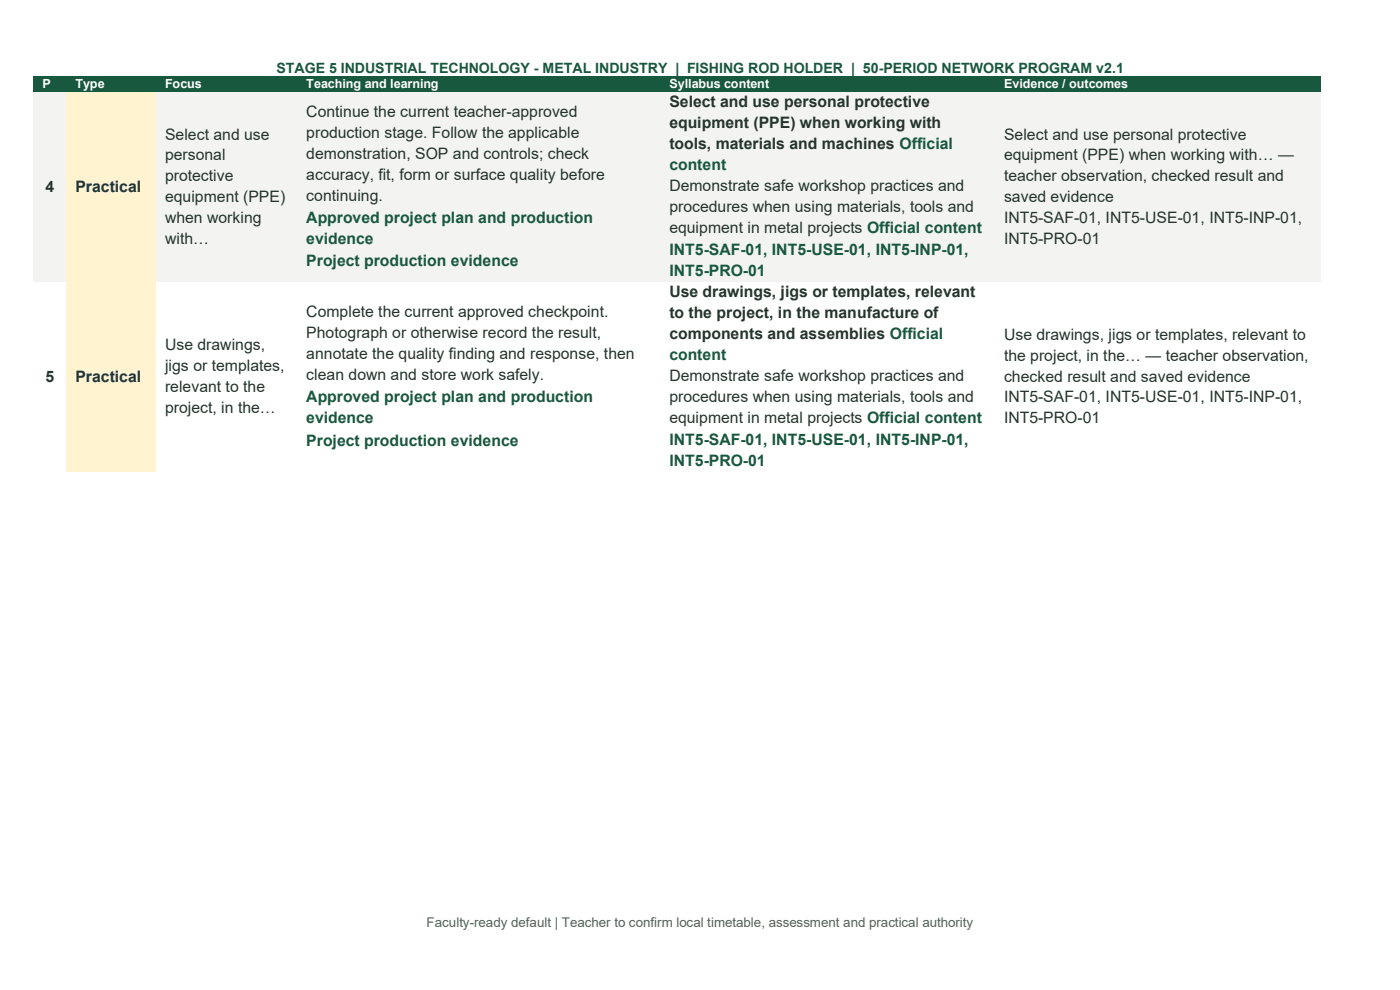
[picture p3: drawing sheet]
<svg xmlns="http://www.w3.org/2000/svg" width="297mm" height="210mm" viewBox="0 0 297 210" stroke-linecap="round" stroke-linejoin="round" font-family="sans-serif">
<defs><g id="words">
<g font-size="3.3" fill="#25342d">
<text x="142" y="22.8">Select and use personal protective</text>
<text x="35" y="29.6">Select and use</text>
<text x="65" y="24.8">Continue the current teacher-approved</text>
<text x="65" y="29.3">production stage. Follow the applicable</text>
<text x="142" y="27.2">equipment (PPE) when working with</text>
<text x="213" y="29.6">Select and use personal protective</text>
<text x="35" y="34">personal</text>
<text x="65" y="33.7">demonstration, SOP and controls; check</text>
<text x="142" y="31.6">tools, materials and machines Official</text>
<text x="213" y="34">equipment (PPE) when working with… —</text>
<text x="9.7" y="40.7">4</text>
<text x="16" y="40.7">Practical</text>
<text x="35" y="38.5">protective</text>
<text x="65" y="38.1">accuracy, fit, form or surface quality before</text>
<text x="142" y="40.5">Demonstrate safe workshop practices and</text>
<text x="213" y="38.5">teacher observation, checked result and</text>
<text x="35" y="42.9">equipment (PPE)</text>
<text x="35" y="47.3">when working</text>
<text x="65" y="42.6">continuing.</text>
<text x="142" y="45">procedures when using materials, tools and</text>
<text x="213" y="42.9">saved evidence</text>
<text x="213" y="47.3">INT5-SAF-01, INT5-USE-01, INT5-INP-01,</text>
<text x="35" y="51.8">with…</text>
<text x="142" y="49.4">equipment in metal projects Official content</text>
<text x="213" y="51.8">INT5-PRO-01</text>
<text x="142" y="63">Use drawings, jigs or templates, relevant</text>
<text x="65" y="67.3">Complete the current approved checkpoint.</text>
<text x="65" y="71.7">Photograph or otherwise record the result,</text>
<text x="142" y="67.5">to the project, in the manufacture of</text>
<text x="142" y="71.9">components and assemblies Official</text>
<text x="35" y="74.3">Use drawings,</text>
<text x="65" y="76.2">annotate the quality finding and response, then</text>
<text x="213" y="72.1">Use drawings, jigs or templates, relevant to</text>
<text x="213" y="76.5">the project, in the… — teacher observation,</text>
<text x="9.7" y="81">5</text>
<text x="16" y="81">Practical</text>
<text x="35" y="78.7">jigs or templates,</text>
<text x="35" y="83.2">relevant to the</text>
<text x="65" y="80.6">clean down and store work safely.</text>
<text x="142" y="80.7">Demonstrate safe workshop practices and</text>
<text x="213" y="81">checked result and saved evidence</text>
<text x="35" y="87.6">project, in the…</text>
<text x="142" y="85.2">procedures when using materials, tools and</text>
<text x="142" y="89.6">equipment in metal projects Official content</text>
<text x="213" y="85.4">INT5-SAF-01, INT5-USE-01, INT5-INP-01,</text>
<text x="213" y="89.8">INT5-PRO-01</text>
</g>
<g font-size="3.3" fill="#17583f">
<text x="142" y="36.1">content</text>
<text x="65" y="47.3">Approved project plan and production</text>
<text x="65" y="51.8">evidence</text>
<text x="65" y="56.5">Project production evidence</text>
<text x="142" y="54.2">INT5-SAF-01, INT5-USE-01, INT5-INP-01,</text>
<text x="142" y="58.6">INT5-PRO-01</text>
<text x="142" y="76.3">content</text>
<text x="65" y="85.4">Approved project plan and production</text>
<text x="65" y="89.8">evidence</text>
<text x="65" y="94.6">Project production evidence</text>
<text x="142" y="94.4">INT5-SAF-01, INT5-USE-01, INT5-INP-01,</text>
<text x="142" y="98.8">INT5-PRO-01</text>
</g>
<text font-size="3" fill="#17583f" x="58.6" y="15.5">STAGE 5 INDUSTRIAL TECHNOLOGY - METAL INDUSTRY | FISHING ROD HOLDER | 50-PERIOD NETWORK PROGRAM v2.1</text>
<text font-size="2.8" fill="#51645b" x="90.5" y="196.8">Faculty-ready default | Teacher to confirm local timetable, assessment and practical authority</text>
<g font-size="2.7" fill="#fff">
<text x="9" y="18.6">P</text>
<text x="16" y="18.6">Type</text>
<text x="35" y="18.6">Focus</text>
<text x="65" y="18.6">Teaching and learning</text>
<text x="142" y="18.6">Syllabus content</text>
<text x="213" y="18.6">Evidence / outcomes</text>
</g>
</g></defs>
<g fill="#17583f">
<path d="M7.1 16.1h7v3.5h-7z" fill-rule="evenodd"/>
<path d="M9 16.1h3.2v3.5h-3.2z" fill-rule="evenodd"/>
<path d="M14.1 16.1h19v3.5h-19z" fill-rule="evenodd"/>
<path d="M16 16.1h15.2v3.5h-15.2z" fill-rule="evenodd"/>
<path d="M33.1 16.1h30v3.5h-30z" fill-rule="evenodd"/>
<path d="M35 16.1h26.2v3.5h-26.2z" fill-rule="evenodd"/>
<path d="M63.1 16.1h77v3.5h-77z" fill-rule="evenodd"/>
<path d="M65 16.1h73.2v3.5h-73.2z" fill-rule="evenodd"/>
<path d="M140.1 16.1h71v3.5h-71z" fill-rule="evenodd"/>
<path d="M142 16.1h67.2v3.5h-67.2z" fill-rule="evenodd"/>
<path d="M211.1 16.1h69v3.5h-69z" fill-rule="evenodd"/>
<path d="M213 16.1h65.2v3.5h-65.2z" fill-rule="evenodd"/>
</g>
<g fill="#f3f4f2">
<path d="M7.1 19.6h7v40.3h-7z" fill-rule="evenodd"/>
<path d="M9 37.6h3.2v4.4h-3.2z" fill-rule="evenodd"/>
</g>
<g fill="#fff4cf">
<path d="M14.1 19.6h19v40.3h-19z" fill-rule="evenodd"/>
<path d="M16 37.6h15.2v4.4h-15.2z" fill-rule="evenodd"/>
</g>
<g fill="#f3f4f2">
<path d="M33.1 19.6h30v40.3h-30z" fill-rule="evenodd"/>
<path d="M35 26.5h26.2v4.4h-26.2z" fill-rule="evenodd"/>
<path d="M35 30.9h26.2v4.5h-26.2z" fill-rule="evenodd"/>
<path d="M35 35.4h26.2v4.4h-26.2z" fill-rule="evenodd"/>
<path d="M35 39.8h26.2v4.4h-26.2z" fill-rule="evenodd"/>
<path d="M35 44.2h26.2v4.4h-26.2z" fill-rule="evenodd"/>
<path d="M35 48.6h26.2v4.5h-26.2z" fill-rule="evenodd"/>
<path d="M63.1 19.6h77v40.3h-77z" fill-rule="evenodd"/>
<path d="M65 21.7h73.2v4.4h-73.2z" fill-rule="evenodd"/>
<path d="M65 26.1h73.2v4.5h-73.2z" fill-rule="evenodd"/>
<path d="M65 30.6h73.2v4.4h-73.2z" fill-rule="evenodd"/>
<path d="M65 35h73.2v4.4h-73.2z" fill-rule="evenodd"/>
<path d="M65 39.4h73.2v4.5h-73.2z" fill-rule="evenodd"/>
<path d="M65 43.9h73.2v4.7h-73.2z" fill-rule="evenodd"/>
<path d="M65 48.6h73.2v4.5h-73.2z" fill-rule="evenodd"/>
<path d="M65 53.1h73.2v4.7h-73.2z" fill-rule="evenodd"/>
<path d="M140.1 19.6h71v40.3h-71z" fill-rule="evenodd"/>
<path d="M142 19.6h67.2v4.5h-67.2z" fill-rule="evenodd"/>
<path d="M142 24.1h67.2v4.4h-67.2z" fill-rule="evenodd"/>
<path d="M142 28.5h67.2v4.4h-67.2z" fill-rule="evenodd"/>
<path d="M142 32.9h67.2v4.5h-67.2z" fill-rule="evenodd"/>
<path d="M142 37.4h67.2v4.4h-67.2z" fill-rule="evenodd"/>
<path d="M142 41.8h67.2v4.4h-67.2z" fill-rule="evenodd"/>
<path d="M142 46.2h67.2v4.5h-67.2z" fill-rule="evenodd"/>
<path d="M142 50.7h67.2v4.8h-67.2z" fill-rule="evenodd"/>
<path d="M142 55.5h67.2v4.4h-67.2z" fill-rule="evenodd"/>
<path d="M211.1 19.6h69v40.3h-69z" fill-rule="evenodd"/>
<path d="M213 26.5h65.2v4.4h-65.2z" fill-rule="evenodd"/>
<path d="M213 30.9h65.2v4.5h-65.2z" fill-rule="evenodd"/>
<path d="M213 35.4h65.2v4.4h-65.2z" fill-rule="evenodd"/>
<path d="M213 39.8h65.2v4.4h-65.2z" fill-rule="evenodd"/>
<path d="M213 44.2h65.2v4.4h-65.2z" fill-rule="evenodd"/>
<path d="M213 48.6h65.2v4.5h-65.2z" fill-rule="evenodd"/>
</g>
<g fill="#fff">
<path d="M7.1 59.9h7v40.2h-7z" fill-rule="evenodd"/>
<path d="M9 77.8h3.2v4.4h-3.2z" fill-rule="evenodd"/>
</g>
<g fill="#fff4cf">
<path d="M14.1 59.9h19v40.2h-19z" fill-rule="evenodd"/>
<path d="M16 77.8h15.2v4.4h-15.2z" fill-rule="evenodd"/>
</g>
<g fill="#fff">
<path d="M33.1 59.9h30v40.2h-30z" fill-rule="evenodd"/>
<path d="M35 71.2h26.2v4.4h-26.2z" fill-rule="evenodd"/>
<path d="M35 75.6h26.2v4.4h-26.2z" fill-rule="evenodd"/>
<path d="M35 80h26.2v4.5h-26.2z" fill-rule="evenodd"/>
<path d="M35 84.5h26.2v4.4h-26.2z" fill-rule="evenodd"/>
<path d="M63.1 59.9h77v40.2h-77z" fill-rule="evenodd"/>
<path d="M65 64.1h73.2v4.5h-73.2z" fill-rule="evenodd"/>
<path d="M65 68.6h73.2v4.4h-73.2z" fill-rule="evenodd"/>
<path d="M65 73h73.2v4.4h-73.2z" fill-rule="evenodd"/>
<path d="M65 77.4h73.2v4.5h-73.2z" fill-rule="evenodd"/>
<path d="M65 81.9h73.2v4.8h-73.2z" fill-rule="evenodd"/>
<path d="M65 86.7h73.2v4.4h-73.2z" fill-rule="evenodd"/>
<path d="M65 91.1h73.2v4.8h-73.2z" fill-rule="evenodd"/>
<path d="M140.1 59.9h71v40.2h-71z" fill-rule="evenodd"/>
<path d="M142 59.9h67.2v4.4h-67.2z" fill-rule="evenodd"/>
<path d="M142 64.3h67.2v4.5h-67.2z" fill-rule="evenodd"/>
<path d="M142 68.8h67.2v4.4h-67.2z" fill-rule="evenodd"/>
<path d="M142 73.2h67.2v4.4h-67.2z" fill-rule="evenodd"/>
<path d="M142 77.6h67.2v4.5h-67.2z" fill-rule="evenodd"/>
<path d="M142 82.1h67.2v4.4h-67.2z" fill-rule="evenodd"/>
<path d="M142 86.5h67.2v4.4h-67.2z" fill-rule="evenodd"/>
<path d="M142 90.9h67.2v4.8h-67.2z" fill-rule="evenodd"/>
<path d="M142 95.7h67.2v4.4h-67.2z" fill-rule="evenodd"/>
<path d="M211.1 59.9h69v40.2h-69z" fill-rule="evenodd"/>
<path d="M213 68.9h65.2v4.5h-65.2z" fill-rule="evenodd"/>
<path d="M213 73.4h65.2v4.4h-65.2z" fill-rule="evenodd"/>
<path d="M213 77.8h65.2v4.4h-65.2z" fill-rule="evenodd"/>
<path d="M213 82.2h65.2v4.5h-65.2z" fill-rule="evenodd"/>
<path d="M213 86.7h65.2v4.4h-65.2z" fill-rule="evenodd"/>
</g>
<use href="#words"/>
</svg>
